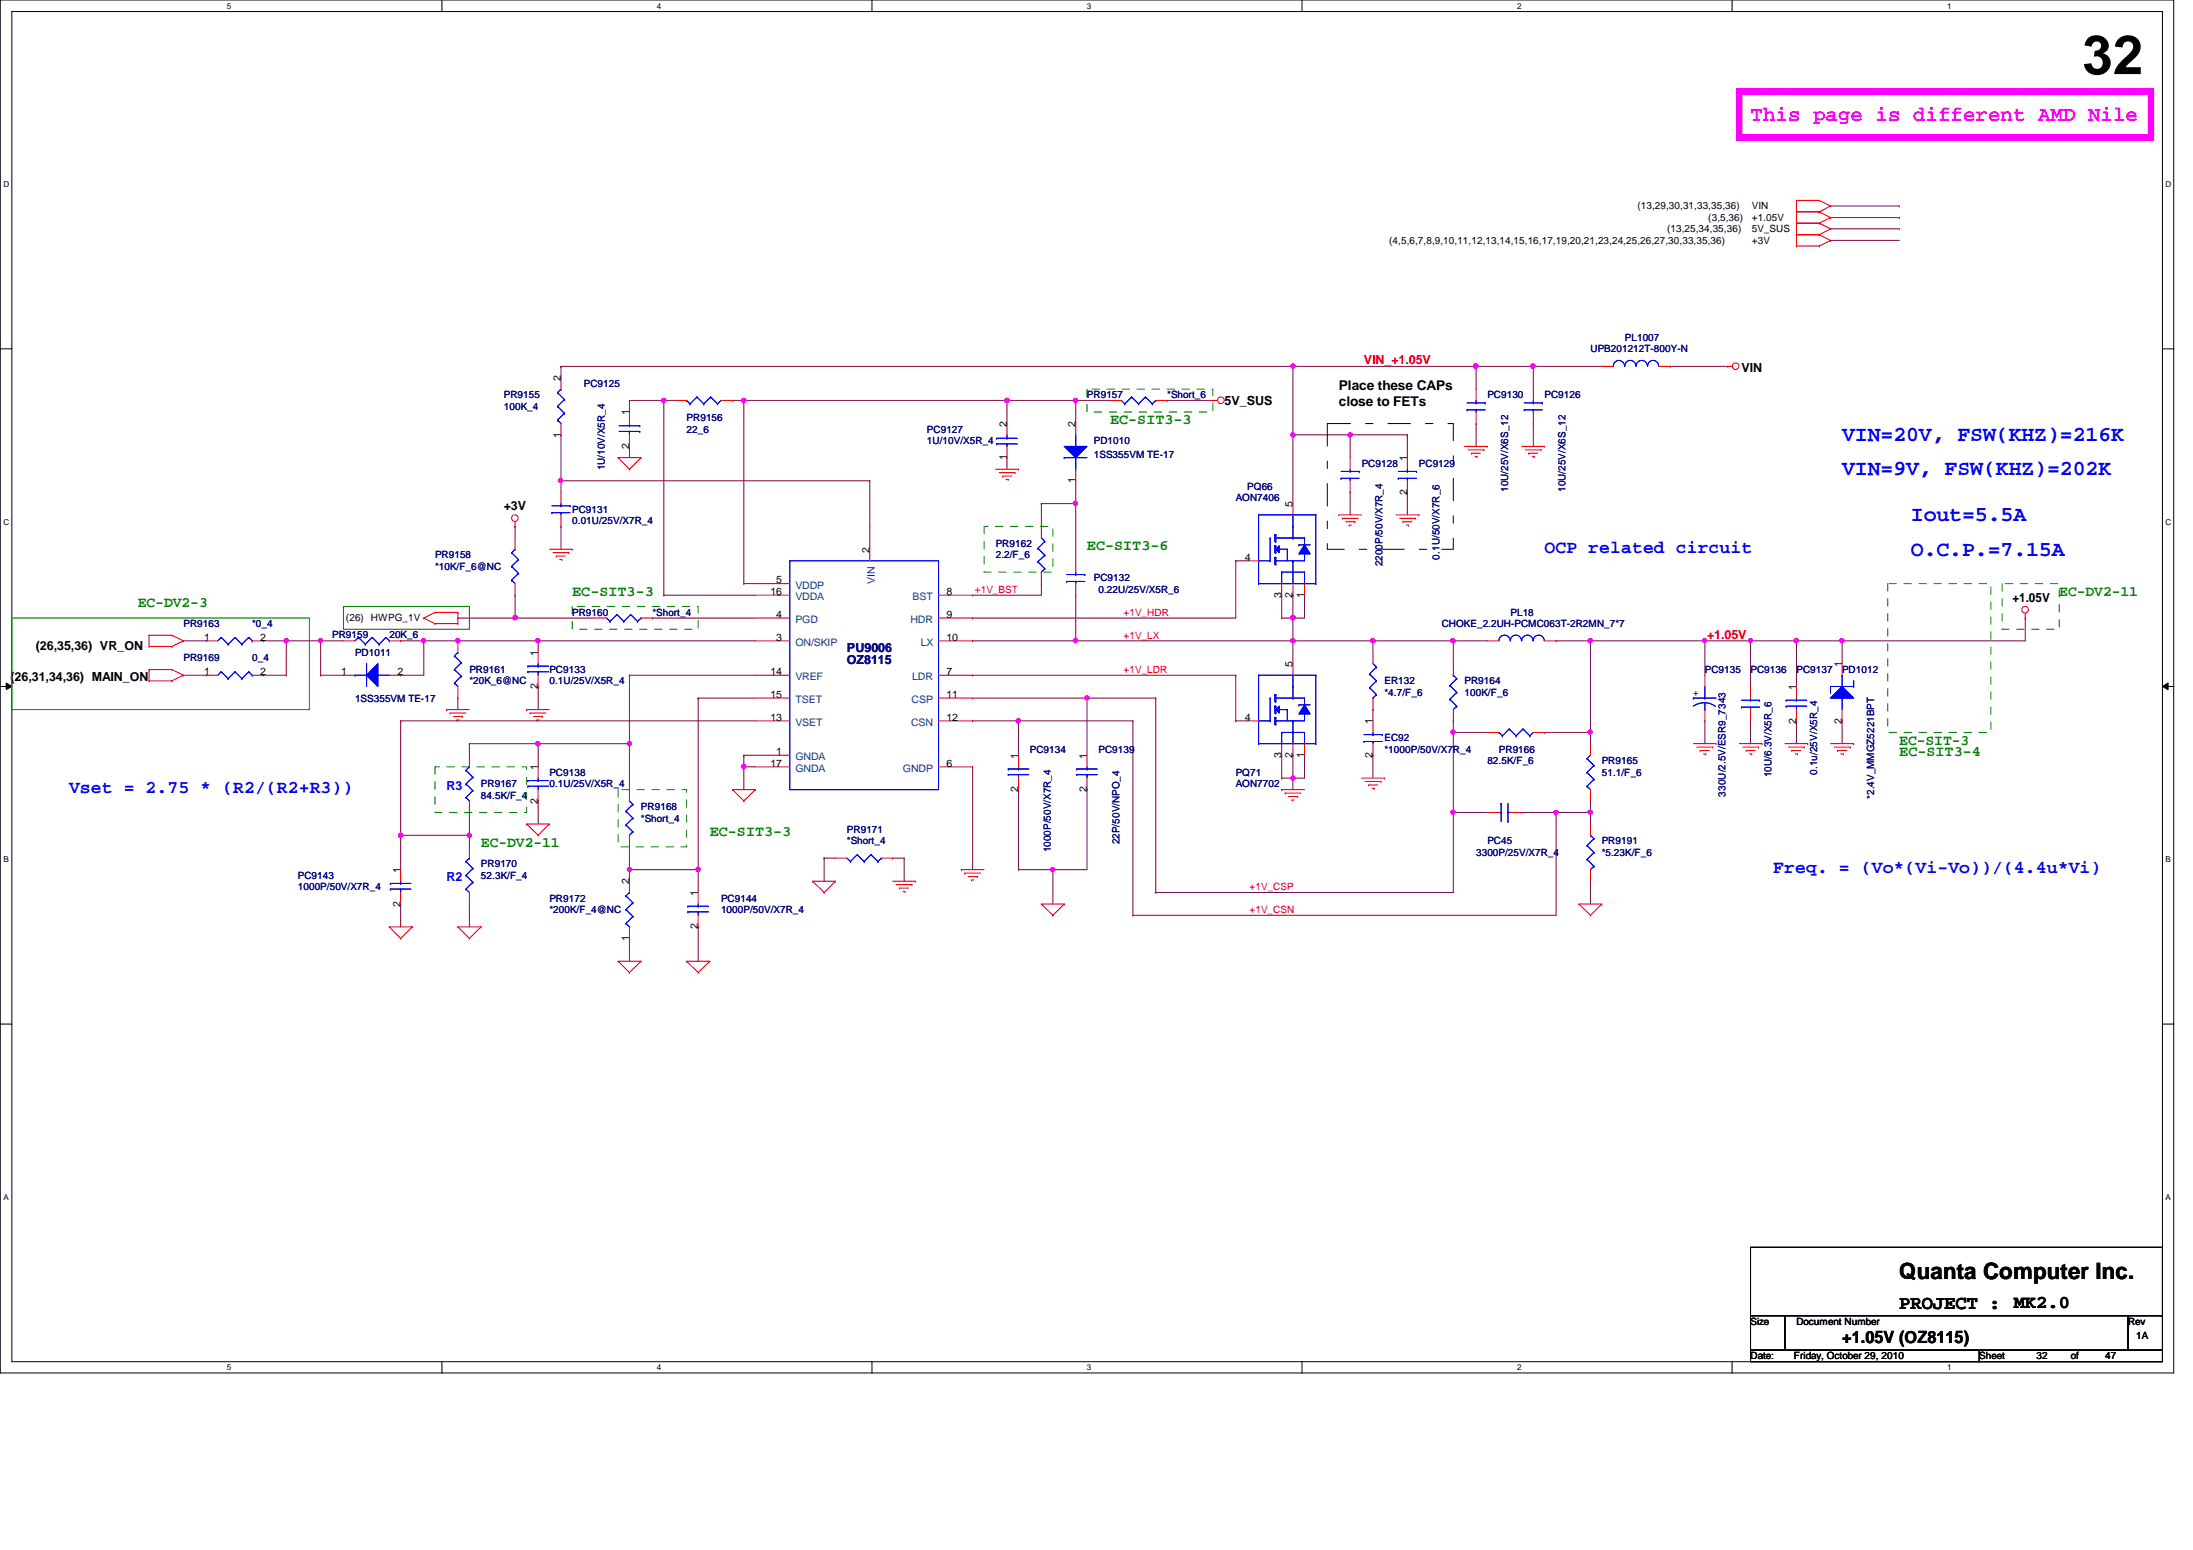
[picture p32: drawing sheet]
<svg xmlns="http://www.w3.org/2000/svg" width="297mm" height="210mm" viewBox="0 0 297 210" stroke-linecap="round" stroke-linejoin="round" font-family="sans-serif">
<defs><g id="words">
<text font-size="7.4" x="282.1" y="10">32</text>
<text font-size="3" x="257.3" y="173.3">Quanta Computer Inc.</text>
<text font-size="2.9" fill="#f0f" x="237.1" y="16.4">This page is different AMD Nile</text>
<g font-size="2.9" fill="#00f">
<text x="249.5" y="59.8">VIN=20V, FSW(KHZ)=216K</text>
<text x="249.5" y="64.4">VIN=9V, FSW(KHZ)=202K</text>
<text x="258.8" y="70.6">Iout=5.5A</text>
<text x="258.8" y="75.3">O.C.P.=7.15A</text>
</g>
<text font-size="2.6" x="257.3" y="177.2">PROJECT :</text>
<g font-size="2.5" fill="#00f">
<text x="209.2" y="74.8">OCP related circuit</text>
<text x="9.4" y="107.4">Vset = 2.75 * (R2/(R2+R3))</text>
<text x="240.2" y="118.2">Freq. = (Vo*(Vi-Vo))/(4.4u*Vi)</text>
</g>
<text font-size="2.5" x="272.8" y="177.1">MK2.0</text>
<text font-size="2.3" x="249.5" y="181.9">+1.05V (OZ8115)</text>
<g font-size="2" fill="#008000">
<text x="150.4" y="57.4">EC-SIT3-3</text>
<text x="147.2" y="74.5">EC-SIT3-6</text>
<text x="18.7" y="82.3">EC-DV2-3</text>
<text x="77.5" y="80.7">EC-SIT3-3</text>
<text x="278.9" y="80.7">EC-DV2-11</text>
<text x="257.3" y="100.8">EC-SIT-3</text>
<text x="257.3" y="102.4">EC-SIT3-4</text>
<text x="96.1" y="113.2">EC-SIT3-3</text>
<text x="65.1" y="114.8">EC-DV2-11</text>
</g>
<g font-size="1.8">
<text x="181.4" y="52.8">Place these CAPs</text>
<text x="181.4" y="55">close to FETs</text>
</g>
<g font-size="1.7" fill="#f00">
<text x="184.7" y="49.3">VIN_+1.05V</text>
<text x="231.2" y="86.5">+1.05V</text>
</g>
<g font-size="1.7">
<text x="235.9" y="50.4">VIN</text>
<text x="165.9" y="54.9">5V_SUS</text>
<text x="68.2" y="69.1">+3V</text>
<text x="272.6" y="81.5">+1.05V</text>
<text x="4.9" y="88.1">(26,35,36) VR_ON</text>
<text x="1.4" y="92.2">(26,31,34,36) MAIN_ON</text>
</g>
<g font-size="1.7" fill="#000080">
<text x="114.7" y="88.3">PU9006</text>
<text x="114.7" y="89.9">OZ8115</text>
</g>
<g font-size="1.7" fill="#00f">
<text x="60.5" y="106.9">R3</text>
<text x="60.5" y="119.3">R2</text>
</g>
<g font-size="1.4">
<text x="221.8" y="28.4">(13,29,30,31,33,35,36)</text>
<text x="231.4" y="29.9">(3,5,36)</text>
<text x="237.3" y="28.4">VIN</text>
<text x="237.3" y="29.9">+1.05V</text>
<text x="188.2" y="33">(4,5,6,7,8,9,10,11,12,13,14,15,16,17,19,20,21,23,24,25,26,27,30,33,35,36)</text>
<text x="225.8" y="31.5">(13,25,34,35,36)</text>
<text x="237.3" y="33">+3V</text>
<text x="237.3" y="31.5">5V_SUS</text>
<text x="75.9" y="51.6" transform="rotate(-90 75.9 51.6)">2</text>
<text x="75.9" y="59.3" transform="rotate(-90 75.9 59.3)">1</text>
<text x="85.2" y="56.3" transform="rotate(-90 85.2 56.3)">1</text>
<text x="136.4" y="57.8" transform="rotate(-90 136.4 57.8)">2</text>
<text x="145.7" y="57.8" transform="rotate(-90 145.7 57.8)">2</text>
<text x="85.2" y="60.8" transform="rotate(-90 85.2 60.8)">2</text>
<text x="136.4" y="62.4" transform="rotate(-90 136.4 62.4)">1</text>
<text x="145.7" y="65.4" transform="rotate(-90 145.7 65.4)">1</text>
<text x="190.6" y="62.4" transform="rotate(-90 190.6 62.4)">1</text>
<text x="175.1" y="68.6" transform="rotate(-90 175.1 68.6)">5</text>
<text x="190.6" y="67" transform="rotate(-90 190.6 67)">2</text>
<text x="117.8" y="74.8" transform="rotate(-90 117.8 74.8)">2</text>
<text x="168.6" y="75.9">4</text>
<text x="104.3" y="80.6">16</text>
<text x="105.1" y="79">5</text>
<text x="105.1" y="83.7">4</text>
<text x="128.2" y="80.6">8</text>
<text x="128.2" y="83.7">9</text>
<text x="173.6" y="80.9" transform="rotate(-90 173.6 80.9)">3</text>
<text x="175.1" y="80.9" transform="rotate(-90 175.1 80.9)">2</text>
<text x="176.7" y="80.9" transform="rotate(-90 176.7 80.9)">1</text>
<text x="27.6" y="86.7">1</text>
<text x="35.3" y="86.7">2</text>
<text x="46.9" y="84.2">(26)</text>
<text x="50.2" y="84.2">HWPG_1V</text>
<text x="72.9" y="88.8" transform="rotate(-90 72.9 88.8)">1</text>
<text x="105.1" y="86.7">3</text>
<text x="128.2" y="86.7">10</text>
<text x="27.6" y="91.4">1</text>
<text x="35.3" y="91.4">2</text>
<text x="46.2" y="91.4">1</text>
<text x="53.8" y="91.4">2</text>
<text x="72.9" y="93.3" transform="rotate(-90 72.9 93.3)">2</text>
<text x="104.3" y="91.4">14</text>
<text x="104.3" y="94.5">15</text>
<text x="128.2" y="91.4">7</text>
<text x="128.2" y="94.5">11</text>
<text x="175.1" y="90.3" transform="rotate(-90 175.1 90.3)">5</text>
<text x="243.3" y="93.4" transform="rotate(-90 243.3 93.4)">1</text>
<text x="249.5" y="90.3" transform="rotate(-90 249.5 90.3)">1</text>
<text x="104.3" y="97.6">13</text>
<text x="128.2" y="97.6">12</text>
<text x="168.6" y="97.6">4</text>
<text x="185.9" y="98.1" transform="rotate(-90 185.9 98.1)">1</text>
<text x="243.3" y="98" transform="rotate(-90 243.3 98)">2</text>
<text x="249.5" y="98" transform="rotate(-90 249.5 98)">2</text>
<text x="72.9" y="104.3" transform="rotate(-90 72.9 104.3)">1</text>
<text x="104.3" y="103.8">17</text>
<text x="105.1" y="102.2">1</text>
<text x="128.2" y="103.8">6</text>
<text x="137.9" y="107.3" transform="rotate(-90 137.9 107.3)">2</text>
<text x="137.9" y="102.7" transform="rotate(-90 137.9 102.7)">1</text>
<text x="147.2" y="107.3" transform="rotate(-90 147.2 107.3)">2</text>
<text x="147.2" y="102.7" transform="rotate(-90 147.2 102.7)">1</text>
<text x="173.6" y="102.6" transform="rotate(-90 173.6 102.6)">3</text>
<text x="175.1" y="102.6" transform="rotate(-90 175.1 102.6)">2</text>
<text x="176.7" y="102.6" transform="rotate(-90 176.7 102.6)">1</text>
<text x="185.9" y="102.6" transform="rotate(-90 185.9 102.6)">2</text>
<text x="72.9" y="108.8" transform="rotate(-90 72.9 108.8)">2</text>
<text x="54.2" y="118.2" transform="rotate(-90 54.2 118.2)">1</text>
<text x="85.2" y="119.8" transform="rotate(-90 85.2 119.8)">2</text>
<text x="54.2" y="122.8" transform="rotate(-90 54.2 122.8)">2</text>
<text x="94.5" y="125.9" transform="rotate(-90 94.5 125.9)">2</text>
<text x="94.5" y="121.3" transform="rotate(-90 94.5 121.3)">1</text>
<text x="85.2" y="127.4" transform="rotate(-90 85.2 127.4)">1</text>
<text x="237.1" y="179.4">Size</text>
<text x="243.3" y="179.4">Document Number</text>
<text x="288.2" y="179.4">Rev</text>
<text x="237.1" y="184.1">Date:</text>
<text x="243" y="184.1">Friday, October 29, 2010</text>
<text x="268.1" y="184.1">Sheet</text>
<text x="275.8" y="184.1">32</text>
<text x="280.5" y="184.1">of</text>
<text x="285.2" y="184.1">47</text>
<text x="289.3" y="181.3">1A</text>
</g>
<g font-size="1.4" fill="#000080">
<text x="215.4" y="47.7">UPB201212T-800Y-N</text>
<text x="220.1" y="46.2">PL1007</text>
<text x="68.2" y="53.9">PR9155</text>
<text x="79.1" y="52.4">PC9125</text>
<text x="147.2" y="53.9">PR9157</text>
<text x="158.1" y="53.9">*Short_6</text>
<text x="201.5" y="53.9">PC9130</text>
<text x="209.2" y="53.9">PC9126</text>
<text x="68.2" y="55.5">100K_4</text>
<text x="93" y="57">PR9156</text>
<text x="93" y="58.6">22_6</text>
<text x="125.6" y="58.6">PC9127</text>
<text x="81.9" y="63.7" transform="rotate(-90 81.9 63.7)">1U/10V/X5R_4</text>
<text x="125.6" y="60.1">1U/10V/X5R_4</text>
<text x="148.2" y="60.1">PD1010</text>
<text x="148.2" y="62">1SS355VM TE-17</text>
<text x="184.4" y="63.2">PC9128</text>
<text x="192.2" y="63.2">PC9129</text>
<text x="77.5" y="69.4">PC9131</text>
<text x="77.5" y="71">0.01U/25V/X7R_4</text>
<text x="167.4" y="67.9">AON7406</text>
<text x="168.9" y="66.3">PQ66</text>
<text x="204.3" y="66.6" transform="rotate(-90 204.3 66.6)">10U/25V/X6S_12</text>
<text x="212" y="66.6" transform="rotate(-90 212 66.6)">10U/25V/X6S_12</text>
<text x="58.9" y="75.6">PR9158</text>
<text x="58.9" y="77.2">*10K/F_6@NC</text>
<text x="134.9" y="74.1">PR9162</text>
<text x="134.9" y="75.6">2.2/F_6</text>
<text x="187.2" y="76.7" transform="rotate(-90 187.2 76.7)">2200P/50V/X7R_4</text>
<text x="195" y="75.8" transform="rotate(-90 195 75.8)">0.1U/50V/X7R_6</text>
<text x="77.5" y="83.4">PR9160</text>
<text x="88.4" y="83.4">*Short_4</text>
<text x="148.2" y="78.7">PC9132</text>
<text x="148.8" y="80.3">0.22U/25V/X5R_6</text>
<text x="204.6" y="83.4">PL18</text>
<text x="24.8" y="84.9">PR9163</text>
<text x="24.8" y="89.6">PR9169</text>
<text x="34.2" y="84.9">*0_4</text>
<text x="34.2" y="89.6">0_4</text>
<text x="45" y="86.4">PR9159</text>
<text x="48.1" y="88.8">PD1011</text>
<text x="52.7" y="86.4">20K_6</text>
<text x="195.3" y="84.9">CHOKE_2.2UH-PCMC063T-2R2MN_7*7</text>
<text x="48.1" y="95.1">1SS355VM TE-17</text>
<text x="63.6" y="91.1">PR9161</text>
<text x="63.6" y="92.7">*20K_6@NC</text>
<text x="74.4" y="91.1">PC9133</text>
<text x="74.4" y="92.7">0.1U/25V/X5R_4</text>
<text x="187.5" y="92.7">ER132</text>
<text x="187.5" y="94.2">*4.7/F_6</text>
<text x="198.4" y="92.7">PR9164</text>
<text x="198.4" y="94.2">100K/F_6</text>
<text x="230.9" y="91.1">PC9135</text>
<text x="237.1" y="91.1">PC9136</text>
<text x="243.3" y="91.1">PC9137</text>
<text x="249.5" y="91.1">PD1012</text>
<text x="139.5" y="101.9">PC9134</text>
<text x="148.8" y="101.9">PC9139</text>
<text x="187.5" y="100.4">EC92</text>
<text x="187.5" y="101.9">*1000P/50V/X7R_4</text>
<text x="203" y="101.9">PR9166</text>
<text x="65.1" y="106.6">PR9167</text>
<text x="74.4" y="105.1">PC9138</text>
<text x="74.4" y="106.6">0.1U/25V/X5R_4</text>
<text x="167.4" y="105.1">PQ71</text>
<text x="167.4" y="106.6">AON7702</text>
<text x="201.5" y="103.5">82.5K/F_6</text>
<text x="217" y="103.5">PR9165</text>
<text x="217" y="105.1">51.1/F_6</text>
<text x="233.7" y="107.9" transform="rotate(-90 233.7 107.9)">330U/2.5V/ESR9_7343</text>
<text x="239.9" y="105.2" transform="rotate(-90 239.9 105.2)">10U/6.3V/X5R_6</text>
<text x="246.1" y="104.9" transform="rotate(-90 246.1 104.9)">0.1u/25V/X5R_4</text>
<text x="65.1" y="108.2">84.5K/F_4</text>
<text x="86.8" y="109.7">PR9168</text>
<text x="86.8" y="111.3">*Short_4</text>
<text x="114.7" y="112.8">PR9171</text>
<text x="253.9" y="108.2" transform="rotate(-90 253.9 108.2)">*2.4V_MMGZ5221BPT</text>
<text x="40.3" y="119">PC9143</text>
<text x="65.1" y="117.4">PR9170</text>
<text x="65.1" y="119">52.3K/F_4</text>
<text x="114.7" y="114.3">*Short_4</text>
<text x="142.3" y="115.4" transform="rotate(-90 142.3 115.4)">1000P/50V/X7R_4</text>
<text x="151.6" y="114.3" transform="rotate(-90 151.6 114.3)">22P/50V/NPO_4</text>
<text x="199.9" y="115.9">3300P/25V/X7R_4</text>
<text x="201.5" y="114.3">PC45</text>
<text x="217" y="114.3">PR9191</text>
<text x="217" y="115.9">*5.23K/F_6</text>
<text x="40.3" y="120.6">1000P/50V/X7R_4</text>
<text x="74.4" y="122.1">PR9172</text>
<text x="74.4" y="123.7">*200K/F_4@NC</text>
<text x="97.7" y="122.1">PC9144</text>
<text x="97.7" y="123.7">1000P/50V/X7R_4</text>
</g>
<g font-size="1.4" fill="#004080">
<text x="107.7" y="81.3">VDDA</text>
<text x="107.7" y="79.7">VDDP</text>
<text x="118.5" y="79.1" transform="rotate(-90 118.5 79.1)">VIN</text>
<text x="123.6" y="81.3">BST</text>
<text x="107.7" y="87.5">ON/SKIP</text>
<text x="107.7" y="84.4">PGD</text>
<text x="123.3" y="84.4">HDR</text>
<text x="124.7" y="87.5">LX</text>
<text x="107.7" y="92.1">VREF</text>
<text x="107.7" y="95.2">TSET</text>
<text x="123.5" y="95.2">CSP</text>
<text x="123.6" y="92.1">LDR</text>
<text x="107.7" y="98.3">VSET</text>
<text x="123.4" y="98.3">CSN</text>
<text x="107.7" y="103">GNDA</text>
<text x="107.7" y="104.5">GNDA</text>
<text x="122.3" y="104.5">GNDP</text>
</g>
<g font-size="1.4" fill="#f00">
<text x="132" y="80.3">+1V_BST</text>
<text x="152.2" y="83.4">+1V_HDR</text>
<text x="152.2" y="86.5">+1V_LX</text>
<text x="152.2" y="91.1">+1V_LDR</text>
<text x="169.2" y="123.7">+1V_CSN</text>
<text x="169.2" y="120.6">+1V_CSP</text>
</g>
<text font-size="1.4" fill="#00f" x="229.4" y="94.3">+</text>
<g font-size="1.1">
<text x="30.7" y="1.2">5</text>
<text x="89" y="1.2">4</text>
<text x="147.2" y="1.2">3</text>
<text x="205.5" y="1.2">2</text>
<text x="263.7" y="1.2">1</text>
<text x=".5" y="25.4">D</text>
<text x="293.3" y="25.4">D</text>
<text x=".5" y="71">C</text>
<text x="293.3" y="71">C</text>
<text x=".5" y="116.8">B</text>
<text x="293.3" y="116.8">B</text>
<text x=".5" y="162.5">A</text>
<text x="293.3" y="162.5">A</text>
<text x="30.7" y="185.6">5</text>
<text x="89" y="185.6">4</text>
<text x="147.2" y="185.6">3</text>
<text x="205.5" y="185.6">2</text>
<text x="263.7" y="185.6">1</text>
</g>
</g></defs>
<path d="M0 0h294.4v185.9h-294.4zM1.6 1.6h291.3v182.8h-291.3z" fill="none" stroke="#000" stroke-width=".14"/>
<g fill="#fff">
<path d="M30.7 .2h.6v1.2h-.6z"/>
<path d="M30.7 184.6h.6v1.2h-.6z"/>
</g>
<path d="M59.9 0v1.6M59.9 184.4v1.6" fill="none" stroke="#000" stroke-width=".14"/>
<g fill="#fff">
<path d="M89 .2h.6v1.2h-.6z"/>
<path d="M89 184.6h.6v1.2h-.6z"/>
</g>
<path d="M118.1 0v1.6M118.1 184.4v1.6" fill="none" stroke="#000" stroke-width=".14"/>
<g fill="#fff">
<path d="M147.2 .2h.6v1.2h-.6z"/>
<path d="M147.2 184.6h.6v1.2h-.6z"/>
</g>
<path d="M176.4 0v1.6M176.4 184.4v1.6" fill="none" stroke="#000" stroke-width=".14"/>
<g fill="#fff">
<path d="M205.5 .2h.6v1.2h-.6z"/>
<path d="M205.5 184.6h.6v1.2h-.6z"/>
</g>
<path d="M234.6 0v1.6M234.6 184.4v1.6" fill="none" stroke="#000" stroke-width=".14"/>
<g fill="#fff">
<path d="M263.7 .2h.6v1.2h-.6z"/>
<path d="M263.7 184.6h.6v1.2h-.6z"/>
<path d="M.5 24.4h.7v1.2h-.7z"/>
<path d="M293.3 24.4h.8v1.2h-.8z"/>
<path d="M.5 70.1h.7v1.1h-.7z"/>
<path d="M293.3 70.1h.8v1.1h-.8z"/>
</g>
<path d="M0 47.2h1.6M292.9 47.2h1.6" fill="none" stroke="#000" stroke-width=".14"/>
<g fill="#fff">
<path d="M.5 115.8h.7v1.2h-.7z"/>
<path d="M293.3 115.8h.7v1.2h-.7z"/>
</g>
<path d="M0 93h1.6M.8 92.5l.8 .5-.8 .4zM292.9 93l.8-.5v.9zM292.9 93h1.6" fill="none" stroke="#000" stroke-width=".14"/>
<path d="M.8 92.5l.8 .5-.8 .4zM292.9 93l.8-.5v.9z" fill="#000"/>
<g fill="#fff">
<path d="M.5 161.5h.7v1.2h-.7z"/>
<path d="M293.3 161.5h.7v1.2h-.7z"/>
</g>
<path d="M0 138.7h1.6M292.9 138.7h1.6" fill="none" stroke="#000" stroke-width=".14"/>
<path d="M141.1 68.2h.1M141.1 68.2h4.6M57.4 86.8h.1M57.4 86.8h15.5M62 86.8h.1M72.9 93h.1M72.9 93v3.1" fill="none" stroke="#800040" stroke-width=".14"/>
<circle cx="62" cy="86.8" r=".29" fill="#f0f"/>
<circle cx="62" cy="86.8" r=".29" fill="none" stroke="#f0f" stroke-width=".14"/>
<path d="M43.4 86.8h.1M43.4 86.8h3.1M54.3 86.8h.1M54.3 86.8h3.1M57.4 86.8h.1M57.4 86.8v4.6" fill="none" stroke="#800040" stroke-width=".14"/>
<circle cx="57.4" cy="86.8" r=".29" fill="#f0f"/>
<circle cx="57.4" cy="86.8" r=".29" fill="none" stroke="#f0f" stroke-width=".14"/>
<path d="M43.4 86.8h.1M43.4 86.8v4.6M54.3 91.4h.1M54.3 91.4h3.1M72.9 86.8h.1M72.9 86.8h29.4" fill="none" stroke="#800040" stroke-width=".14"/>
<circle cx="72.9" cy="86.8" r=".29" fill="#f0f"/>
<circle cx="72.9" cy="86.8" r=".29" fill="none" stroke="#f0f" stroke-width=".14"/>
<path d="M145.7 54.2h.1M145.7 54.2v3.2M145.7 65.1h.1M145.7 65.1v3.1M43.4 91.4h.1M43.4 91.4h3.1M72.9 86.8h.1M72.9 86.8v1.5" fill="none" stroke="#800040" stroke-width=".14"/>
<circle cx="145.7" cy="54.2" r=".3" fill="#f0f"/>
<circle cx="145.7" cy="54.2" r=".3" fill="none" stroke="#f0f" stroke-width=".14"/>
<path d="M136.4 54.2h.1M136.4 54.2v3.2M249.5 86.8h.1M249.5 86.8h24.8" fill="none" stroke="#800040" stroke-width=".14"/>
<circle cx="249.5" cy="86.8" r=".29" fill="#f0f"/>
<circle cx="249.5" cy="86.8" r=".29" fill="none" stroke="#f0f" stroke-width=".14"/>
<path d="M100.7 54.2h.1M100.7 54.2h35.7" fill="none" stroke="#800040" stroke-width=".14"/>
<circle cx="100.8" cy="54.2" r=".3" fill="#f0f"/>
<circle cx="100.8" cy="54.2" r=".3" fill="none" stroke="#f0f" stroke-width=".14"/>
<path d="M215.4 86.8h.1M215.4 86.8h15.5" fill="none" stroke="#800040" stroke-width=".14"/>
<circle cx="215.4" cy="86.8" r=".29" fill="#f0f"/>
<circle cx="215.4" cy="86.8" r=".29" fill="none" stroke="#f0f" stroke-width=".14"/>
<path d="M230.9 86.8h.1M230.9 86.8h6.2" fill="none" stroke="#800040" stroke-width=".14"/>
<circle cx="230.9" cy="86.8" r=".29" fill="#f0f"/>
<circle cx="230.9" cy="86.8" r=".29" fill="none" stroke="#f0f" stroke-width=".14"/>
<path d="M237.1 97.6h.1M237.1 97.6v3.1M243.3 97.6h.1M243.3 97.6v3.1M249.5 97.6h.1M249.5 97.6v3.1M274.3 83.7h.1M274.3 83.7v3.1M72.9 100.7h.1M72.9 100.7h12.4" fill="none" stroke="#800040" stroke-width=".14"/>
<circle cx="72.9" cy="100.7" r=".3" fill="#f0f"/>
<circle cx="72.9" cy="100.7" r=".3" fill="none" stroke="#f0f" stroke-width=".14"/>
<g fill="none" stroke="#800040" stroke-width=".14">
<path d="M85.3 91.4h.1M85.3 91.4v9.3M237.1 86.8h.1M237.1 86.8v6.2M237.1 86.8h6.2M243.3 86.8h.1M243.3 86.8v6.2M111.6 116.2h.1M111.6 116.2h1.6M111.6 116.2v3.1M120.9 116.2h.1M120.9 116.2h1.6"/>
<path d="M122.5 116.2h.1M122.5 116.2v3.1"/>
</g>
<circle cx="237.1" cy="86.8" r=".29" fill="#f0f"/>
<circle cx="237.1" cy="86.8" r=".29" fill="none" stroke="#f0f" stroke-width=".14"/>
<path d="M62 94.5h.1M62 94.5v1.6M243.3 86.8h.1M243.3 86.8h6.2M249.5 86.8h.1M249.5 86.8v3.1" fill="none" stroke="#800040" stroke-width=".14"/>
<circle cx="243.3" cy="86.8" r=".29" fill="#f0f"/>
<circle cx="243.3" cy="86.8" r=".29" fill="none" stroke="#f0f" stroke-width=".14"/>
<path d="M136.4 54.2h.1M136.4 54.2h9.3M167.4 75.9h.1M167.4 75.9h1.5" fill="none" stroke="#800040" stroke-width=".14"/>
<circle cx="136.4" cy="54.2" r=".3" fill="#f0f"/>
<circle cx="136.4" cy="54.2" r=".3" fill="none" stroke="#f0f" stroke-width=".14"/>
<path d="M207.7 49.6h.1M207.7 49.6h9.3M230.9 97.6h.1M230.9 86.8h.1M230.9 86.8v4.6M230.9 97.6v3.1M100.7 102.3h.1M100.7 102.3h1.6" fill="none" stroke="#800040" stroke-width=".14"/>
<circle cx="207.6" cy="49.6" r=".3" fill="#f0f"/>
<circle cx="207.6" cy="49.6" r=".3" fill="none" stroke="#f0f" stroke-width=".14"/>
<path d="M89.9 54.2h.1M89.9 54.2v26.4" fill="none" stroke="#800040" stroke-width=".14"/>
<circle cx="89.9" cy="54.2" r=".3" fill="#f0f"/>
<circle cx="89.9" cy="54.2" r=".3" fill="none" stroke="#f0f" stroke-width=".14"/>
<path d="M100.7 54.2h.1M100.7 54.2v24.8M141.1 68.2h.1M141.1 68.2v3.1M54.3 97.6h.1M54.3 97.6h48M89.9 80.6h.1M89.9 80.6h12.4M175.1 86.8h.1M175.1 86.8h10.9" fill="none" stroke="#800040" stroke-width=".14"/>
<circle cx="175.1" cy="86.8" r=".29" fill="#f0f"/>
<circle cx="175.1" cy="86.8" r=".29" fill="none" stroke="#f0f" stroke-width=".14"/>
<path d="M196.8 86.8h.1M196.8 86.8h4.7M94.6 125.5h.1M94.6 125.5v4.7" fill="none" stroke="#800040" stroke-width=".14"/>
<circle cx="196.8" cy="86.8" r=".29" fill="#f0f"/>
<circle cx="196.8" cy="86.8" r=".29" fill="none" stroke="#f0f" stroke-width=".14"/>
<path d="M196.8 86.8h.1M196.8 97.6h.1M196.8 99.2h.1M196.8 86.8v3.1M196.8 97.6v1.6M196.8 99.2h4.7M209.2 99.2h.1M209.2 99.2h6.2M210.8 86.8h.1M210.8 86.8h4.6" fill="none" stroke="#800040" stroke-width=".14"/>
<circle cx="215.4" cy="99.1" r=".3" fill="#f0f"/>
<circle cx="215.4" cy="99.1" r=".3" fill="none" stroke="#f0f" stroke-width=".14"/>
<path d="M215.4 99.2h.1M215.4 99.2v1.5M85.3 117.8h.1M85.3 117.8h9.3" fill="none" stroke="#800040" stroke-width=".14"/>
<circle cx="94.5" cy="117.7" r=".29" fill="#f0f"/>
<circle cx="94.5" cy="117.7" r=".29" fill="none" stroke="#f0f" stroke-width=".14"/>
<path d="M196.8 99.2h.1M196.8 99.2v10.8M215.4 110h.1M215.4 110v1.6" fill="none" stroke="#800040" stroke-width=".14"/>
<circle cx="196.8" cy="110" r=".29" fill="#f0f"/>
<circle cx="196.8" cy="110" r=".29" fill="none" stroke="#f0f" stroke-width=".14"/>
<circle cx="196.8" cy="99.1" r=".3" fill="#f0f"/>
<circle cx="196.8" cy="99.1" r=".3" fill="none" stroke="#f0f" stroke-width=".14"/>
<path d="M173.6 102.3h.1M173.6 102.3v3.1M175.1 105.4h.1M175.1 105.4v1.5" fill="none" stroke="#800040" stroke-width=".14"/>
<circle cx="175.1" cy="105.4" r=".3" fill="#f0f"/>
<circle cx="175.1" cy="105.4" r=".3" fill="none" stroke="#f0f" stroke-width=".14"/>
<path d="M175.1 83.7h.1M175.1 83.7v3.1M175.1 105.4h.1M176.7 102.3h.1M176.7 102.3v3.1h-1.6M215.4 119.3h.1M215.4 119.3v3.1" fill="none" stroke="#800040" stroke-width=".14"/>
<circle cx="175.1" cy="83.6" r=".3" fill="#f0f"/>
<circle cx="175.1" cy="83.6" r=".3" fill="none" stroke="#f0f" stroke-width=".14"/>
<path d="M145.7 86.8h.1M145.7 86.8h29.4" fill="none" stroke="#800040" stroke-width=".14"/>
<circle cx="145.7" cy="86.8" r=".29" fill="#f0f"/>
<circle cx="145.7" cy="86.8" r=".29" fill="none" stroke="#f0f" stroke-width=".14"/>
<path d="M173.6 80.6h.1M173.6 80.6v3.1M176.7 80.6h.1M176.7 80.6v3.1M72.9 108.5h.1M72.9 100.7h.1M72.9 100.7v3.1M72.9 108.5v3.1M142.6 117.8h.1M142.6 117.8v4.6" fill="none" stroke="#800040" stroke-width=".14"/>
<circle cx="142.6" cy="117.7" r=".29" fill="#f0f"/>
<circle cx="142.6" cy="117.7" r=".29" fill="none" stroke="#f0f" stroke-width=".14"/>
<path d="M76 65.1h.1M76 65.1v1.5M141.1 79h.1M141.1 79v1.6M54.3 97.6h.1M54.3 97.6v15.5M138 106.9h.1M138 106.9v10.9M142.6 117.8h.1M147.2 106.9h.1M147.2 106.9v10.9h-4.6" fill="none" stroke="#800040" stroke-width=".14"/>
<circle cx="54.3" cy="113.1" r=".3" fill="#f0f"/>
<circle cx="54.3" cy="113.1" r=".3" fill="none" stroke="#f0f" stroke-width=".14"/>
<path d="M54.3 113.1h.1M54.3 113.1v4.7M63.6 100.7h.1M63.6 100.7v1.6M210.8 110h.1M210.8 110h4.6M54.3 122.4h.1M54.3 122.4v3.1M63.6 122.4h.1M63.6 122.4v3.1" fill="none" stroke="#800040" stroke-width=".14"/>
<circle cx="215.4" cy="110" r=".29" fill="#f0f"/>
<circle cx="215.4" cy="110" r=".29" fill="none" stroke="#f0f" stroke-width=".14"/>
<circle cx="210.7" cy="110" r=".29" fill="#f0f"/>
<circle cx="210.7" cy="110" r=".29" fill="none" stroke="#f0f" stroke-width=".14"/>
<g fill="none" stroke="#800040" stroke-width=".14">
<path d="M76 49.6h.1M76 49.6v1.5M175.1 49.6h.1M175.1 49.6h24.8M199.9 57.4h.1M199.9 49.6h.1M199.9 49.6v3.1M199.9 57.4v3.1M207.7 49.6h.1M207.7 57.4h.1M207.7 49.6v3.1M207.7 57.4v3.1"/>
<path d="M76 71.3h.1M76 71.3v3.1M182.9 66.6h.1M182.9 66.6v3.1M190.6 66.6h.1M190.6 66.6v3.1M196.8 110h.1M196.8 110v10.9h-40.3M210.8 110h.1M210.8 110v14h-57.3M153.5 124h.1M156.5 120.9h.1"/>
</g>
<circle cx="199.9" cy="49.6" r=".3" fill="#f0f"/>
<circle cx="199.9" cy="49.6" r=".3" fill="none" stroke="#f0f" stroke-width=".14"/>
<circle cx="175.1" cy="49.6" r=".3" fill="#f0f"/>
<circle cx="175.1" cy="49.6" r=".3" fill="none" stroke="#f0f" stroke-width=".14"/>
<path d="M85.3 100.7h.1M85.3 100.7v6.2" fill="none" stroke="#800040" stroke-width=".14"/>
<circle cx="85.3" cy="100.7" r=".3" fill="#f0f"/>
<circle cx="85.3" cy="100.7" r=".3" fill="none" stroke="#f0f" stroke-width=".14"/>
<path d="M85.3 117.8h.1M85.3 117.8v1.5" fill="none" stroke="#800040" stroke-width=".14"/>
<circle cx="85.3" cy="117.7" r=".29" fill="#f0f"/>
<circle cx="85.3" cy="117.7" r=".29" fill="none" stroke="#f0f" stroke-width=".14"/>
<path d="M175.1 80.6h.1M175.1 80.6v3.1M186 86.8h.1M186 86.8v1.5M85.3 127.1h.1M85.3 127.1v3.1" fill="none" stroke="#800040" stroke-width=".14"/>
<circle cx="175.1" cy="83.6" r=".3" fill="#f0f"/>
<circle cx="175.1" cy="83.6" r=".3" fill="none" stroke="#f0f" stroke-width=".14"/>
<path d="M199.9 49.6h.1M199.9 49.6h7.8M215.4 108.5h.1M215.4 108.5v1.5" fill="none" stroke="#800040" stroke-width=".14"/>
<circle cx="207.6" cy="49.6" r=".3" fill="#f0f"/>
<circle cx="207.6" cy="49.6" r=".3" fill="none" stroke="#f0f" stroke-width=".14"/>
<circle cx="199.9" cy="49.6" r=".3" fill="#f0f"/>
<circle cx="199.9" cy="49.6" r=".3" fill="none" stroke="#f0f" stroke-width=".14"/>
<path d="M175.1 86.8h.1M175.1 86.8v3.1M186 86.8h.1M186 86.8h10.8" fill="none" stroke="#800040" stroke-width=".14"/>
<circle cx="186" cy="86.8" r=".29" fill="#f0f"/>
<circle cx="186" cy="86.8" r=".29" fill="none" stroke="#f0f" stroke-width=".14"/>
<g fill="none" stroke="#800040" stroke-width=".14">
<path d="M226.3 49.6h.1M226.3 49.6h7.7M85.3 91.4h.1M85.3 91.4h17M131.7 83.7h.1M131.7 80.6h.1M131.7 83.7h35.7M131.7 80.6h9.4M138 97.6h.1M138 97.6v4.7M186 96.1h.1M186 96.1v1.5"/>
<path d="M215.4 86.8h.1M215.4 86.8v12.4M63.6 100.7h.1M63.6 100.7h9.3M85.3 114.7h.1M85.3 114.7v3.1M94.6 117.8h.1M94.6 117.8v3.1M100.7 103.8h.1M100.7 103.8v3.1M196.8 110h.1M196.8 110h4.7"/>
<path d="M206.1 110h.1M206.1 110h4.7"/>
</g>
<circle cx="100.8" cy="103.8" r=".3" fill="#f0f"/>
<circle cx="100.8" cy="103.8" r=".3" fill="none" stroke="#f0f" stroke-width=".14"/>
<g fill="none" stroke="#800040" stroke-width=".14">
<path d="M89.9 54.2h.1M89.9 54.2h1.6M76 65.1h.1M76 65.1h41.8M117.8 65.1h.1M117.8 65.1v6.2M94.6 94.5h.1M94.6 94.5h7.7M147.2 94.5h.1M147.2 94.5v7.8M100.7 103.8h.1M100.7 102.3h.1"/>
<path d="M100.7 103.8h1.6M100.7 102.3v1.5"/>
</g>
<circle cx="75.9" cy="65.1" r=".3" fill="#f0f"/>
<circle cx="75.9" cy="65.1" r=".3" fill="none" stroke="#f0f" stroke-width=".14"/>
<g fill="none" stroke="#800040" stroke-width=".14">
<path d="M76 58.9h.1M76 58.9v6.2M99.2 54.2h.1M99.2 54.2h1.5M158.1 54.2h.1M158.1 54.2h6.2M85.3 60.5h.1M85.3 60.5v1.5M145.7 68.2h.1M145.7 68.2v7.7M94.6 94.5h.1M94.6 94.5v23.3"/>
<path d="M138 117.8h.1M138 117.8h4.6"/>
</g>
<circle cx="145.7" cy="68.2" r=".3" fill="#f0f"/>
<circle cx="145.7" cy="68.2" r=".3" fill="none" stroke="#f0f" stroke-width=".14"/>
<path d="M88.4 83.7h.1M88.4 83.7h13.9M131.7 97.6h.1M131.7 94.5h.1M131.7 97.6h6.3M131.7 94.5h24.8M147.2 94.5h.1M131.7 103.8h.1M131.7 103.8v14" fill="none" stroke="#800040" stroke-width=".14"/>
<circle cx="147.2" cy="94.5" r=".29" fill="#f0f"/>
<circle cx="147.2" cy="94.5" r=".29" fill="none" stroke="#f0f" stroke-width=".14"/>
<path d="M85.3 54.2h.1M85.3 54.2v1.6M85.3 54.2h4.6M62 83.7h.1M69.8 80.6h.1M69.8 80.6v3.1h-7.8M156.5 94.5h.1M156.5 94.5v26.4" fill="none" stroke="#800040" stroke-width=".14"/>
<circle cx="69.8" cy="83.6" r=".3" fill="#f0f"/>
<circle cx="69.8" cy="83.6" r=".3" fill="none" stroke="#f0f" stroke-width=".14"/>
<g fill="none" stroke="#800040" stroke-width=".14">
<path d="M100.7 79h.1M100.7 79h1.6M136.4 62h.1M136.4 62v1.5M167.4 75.9h.1M167.4 75.9v7.8M131.7 91.4h.1M131.7 86.8h.1M131.7 91.4h35.7M145.7 80.6h.1M145.7 80.6v6.2h-14M167.4 91.4h.1"/>
<path d="M167.4 97.6h.1M167.4 91.4v6.2M167.4 97.6h1.5M54.3 113.1h.1M54.3 113.1h9.3M63.6 113.1h.1M63.6 113.1v1.6"/>
</g>
<circle cx="63.5" cy="113.1" r=".29" fill="#f0f"/>
<circle cx="63.5" cy="113.1" r=".29" fill="none" stroke="#f0f" stroke-width=".14"/>
<path d="M138 97.6h.1M138 97.6h15.5M63.6 110h.1M63.6 110v3.1" fill="none" stroke="#800040" stroke-width=".14"/>
<circle cx="137.9" cy="97.6" r=".3" fill="#f0f"/>
<circle cx="137.9" cy="97.6" r=".3" fill="none" stroke="#f0f" stroke-width=".14"/>
<g fill="none" stroke="#800040" stroke-width=".14">
<path d="M76 49.6h.1M76 49.6h99.1M145.7 54.2h.1M145.7 54.2h4.7M175.1 58.9h.1M175.1 58.9v9.3M175.1 58.9h7.8M69.8 71.3h.1M69.8 71.3v1.6M69.8 83.7h.1M69.8 83.7h10.8M153.5 97.6h.1"/>
<path d="M153.5 97.6v26.4M173.6 83.7h.1M173.6 83.7h3.1M175.1 83.7h.1M173.6 105.4h.1M175.1 102.3h.1M175.1 102.3v3.1h-1.5M186 102.3h.1M186 102.3v3.1"/>
</g>
<circle cx="182.9" cy="58.9" r=".3" fill="#f0f"/>
<circle cx="182.9" cy="58.9" r=".3" fill="none" stroke="#f0f" stroke-width=".14"/>
<circle cx="175.1" cy="58.9" r=".3" fill="#f0f"/>
<circle cx="175.1" cy="58.9" r=".3" fill="none" stroke="#f0f" stroke-width=".14"/>
<g fill="none" stroke="#800040" stroke-width=".14">
<path d="M247.9 32.6h.1M247.9 32.6h9.4M247.9 27.9h9.4M247.9 29.5h9.4M247.9 31h9.4M257.3 27.9h.1M257.3 29.5h.1M257.3 31h.1M175.1 49.6h.1M175.1 49.6v9.3M182.9 58.9h.1M182.9 58.9v3.1"/>
<path d="M182.9 58.9h7.7M190.6 58.9h.1M190.6 58.9v3.1M24.8 86.8h3.1M24.8 91.4h3.1M27.9 86.8h.1M27.9 91.4h.1M38.8 86.8h.1M38.8 86.8h4.6"/>
</g>
<circle cx="43.4" cy="86.8" r=".29" fill="#f0f"/>
<circle cx="43.4" cy="86.8" r=".29" fill="none" stroke="#f0f" stroke-width=".14"/>
<circle cx="38.8" cy="86.8" r=".29" fill="#f0f"/>
<circle cx="38.8" cy="86.8" r=".29" fill="none" stroke="#f0f" stroke-width=".14"/>
<path d="M35.7 86.8h.1M35.7 91.4h.1M35.7 86.8h3.1v4.6M35.7 91.4h3.1M38.8 91.4h.1" fill="none" stroke="#800040" stroke-width=".14"/>
<g fill="none" stroke="#f00" stroke-width=".14">
<path d="M243.3 33.3h.1M243.3 31.8h.1M243.3 28.7h.1M243.3 27.1h.1M243.3 30.2h.1M243.3 31.8h3.1M243.3 33.3h3.1M243.3 27.1v6.2M243.3 27.1h3.1M243.3 28.7h3.1M243.3 30.2h3.1M246.4 31.8h.1"/>
<path d="M246.4 33.3h.1M246.4 27.1h.1M246.4 28.7h.1M246.4 30.2h.1M246.4 31.8l1.5 .8M246.4 27.1l1.5 .8M246.4 28.7l1.5 .8M246.4 30.2l1.5 .8M247.9 32.6h.1M247.9 27.9h.1M247.9 29.5h.1M247.9 31h.1"/>
<path d="M247.9 32.6l-1.5 .7M247.9 27.9l-1.5 .8M247.9 29.5l-1.5 .7M247.9 31l-1.5 .8M150.4 54.2h1.5M156.5 54.2h1.6M164.3 54.2h.1M164.3 54.2h.6M234 49.6h.1M234 49.6h.7M69.8 71.3h.1M69.8 70.7v.6"/>
<path d="M74.4 74.4h3.1M74.9 74.8h2.1M75.3 75.3h.1M75.3 75.3h1.3M75.8 75.8h.3M76.1 75.8h.1M77 74.8h.1M77.5 74.4h.1M83.7 62h.1M83.7 62h3.1M83.7 62l1.6 1.5M85.3 63.5h.1"/>
<path d="M86.8 62h.1M86.8 62l-1.5 1.5M134.9 63.5h3.1M135.3 64h2.2M135.8 64.5h.1M135.8 64.5h1.2M136.3 64.9h.3M136.6 64.9h.1M137.5 64h.1M138 63.5h.1M181.4 69.7h.1M181.4 69.7h3"/>
<path d="M181.8 70.2h.1M181.8 70.2h2.2M182.3 70.7h1.2M182.7 71.1h.1M182.7 71.1h.3M182.9 62v1.5M182.9 65.1v1.5M183.5 70.7h.1M189.1 69.7h3.1M189.6 70.2h2.1M190 70.7h.1M190 70.7h1.3"/>
<path d="M190.5 71.1h.3M190.8 71.1h.1M191.7 70.2h.1M192.2 69.7h.1M198.4 60.5h3.1M198.8 60.9h2.2M199.3 61.4h.1M199.3 61.4h1.2M199.8 61.8h.3M200.1 61.8h.1M201 60.9h.1M201.5 60.5h.1"/>
<path d="M206.1 60.5h3.1M206.6 60.9h2.1M207 61.4h.1M207 61.4h1.3M207.5 61.8h.3M207.8 61.8h.1M208.7 60.9h.1M209.2 60.5h.1M20.2 87.5h.1M20.2 86h.1M20.2 92.2h.1M20.2 90.7h.1"/>
<path d="M20.2 87.5h3.1M20.2 86v1.5M20.2 90.7v1.5M20.2 86h3.1M20.2 90.7h3.1M20.2 92.2h3.1M23.3 87.5h.1M23.3 86h.1M23.3 90.7h.1M23.3 92.2h.1M23.3 86l1.5 .8M23.3 90.7l1.5 .7"/>
<path d="M24.8 86.8h.1M24.8 91.4h.1M24.8 86.8l-1.5 .7M24.8 91.4l-1.5 .8M57.4 83.7h.1M57.4 83.7l1.5 .8M58.9 82.9h.1M58.9 84.5h.1M58.9 82.9l-1.5 .8M58.9 82.9h3.1M58.9 84.5h3.1M60.5 96.1h.1"/>
<path d="M60.5 96.1h3.1M61 96.6h.1M61 96.6h2.1M61.4 97h1.2M61.9 97.5h.1M61.9 97.5h.3M62 82.9h.1M62 84.5h.1M62 82.9v1.6M62.6 97h.1M71.3 96.1h.1M71.3 96.1h3.1"/>
<path d="M71.8 96.6h.1M71.8 96.6h2.2M72.3 97h1.2M72.7 97.5h.1M72.7 97.5h.3M73.5 97h.1M80.6 83.7h1.6M86.8 83.7h1.6M274.3 83.7h.1M274.3 83.1v.6M71.3 111.6h.1M71.3 111.6h3.1"/>
<path d="M71.3 111.6l1.6 1.5M72.9 113.1h.1M74.4 111.6h.1M74.4 111.6l-1.5 1.5M99.2 106.9h.1M99.2 106.9h3.1M99.2 106.9l1.5 1.6M100.7 108.5h.1M102.3 106.9h.1M102.3 106.9l-1.6 1.6M110.1 119.3h.1M110.1 119.3h3.1"/>
<path d="M110.1 119.3l1.5 1.6M113.2 119.3h.1M113.2 119.3l-1.6 1.6M120.9 119.3h3.1M121.4 119.8h2.1M123.5 119.8h.1M124 119.3h.1M130.2 117.8h.1M130.2 117.8h3.1M130.7 118.2h.1M130.7 118.2h2.1M131.1 118.7h1.3"/>
<path d="M131.6 119.2h.1M131.6 119.2h.3M132.4 118.7h.1M173.6 106.9h.1M173.6 106.9h3.1M174.1 107.4h.1M174.1 107.4h2.1M174.5 107.9h1.3M175 108.3h.1M175 108.3h.3M175.8 107.9h.1M184.4 105.4h3.1"/>
<path d="M184.9 105.8h2.2M185.4 106.3h.1M185.4 106.3h1.2M185.8 106.8h.3M186.1 106.8h.1M187.1 105.8h.1M187.5 105.4h.1M229.4 100.7h3M229.8 101.2h2.2M230.3 101.6h.1M230.3 101.6h1.2M230.8 102.1h.3"/>
<path d="M231.1 102.1h.1M232 101.2h.1M232.4 100.7h.1M235.6 100.7h3.1M236 101.2h2.2M236.5 101.6h.1M236.5 101.6h1.2M237 102.1h.3M237.3 102.1h.1M238.2 101.2h.1M238.7 100.7h.1M241.8 100.7h3.1"/>
<path d="M242.2 101.2h2.2M242.7 101.6h.1M242.7 101.6h1.2M243.2 102.1h.3M243.5 102.1h.1M244.4 101.2h.1M244.9 100.7h.1M247.9 100.7h3.2M248.4 101.2h2.2M248.9 101.6h.1M248.9 101.6h1.2M249.3 102.1h.4"/>
<path d="M249.7 102.1h.1M250.6 101.2h.1M251.1 100.7h.1M52.7 125.5h.1M52.7 125.5h3.1M52.7 125.5l1.6 1.6M54.3 127.1h.1M55.8 125.5h.1M55.8 125.5l-1.5 1.6M62 125.5h.1M62 125.5h3.1M62 125.5l1.6 1.6"/>
<path d="M63.6 127.1h.1M65.1 125.5h.1M65.1 125.5l-1.5 1.6M83.7 130.2h.1M83.7 130.2h3.1M83.7 130.2l1.6 1.5M85.3 131.7h.1M86.8 130.2h.1M86.8 130.2l-1.5 1.5M93 130.2h.1M93 130.2h3.1M93 130.2l1.6 1.5"/>
<path d="M94.6 131.7h.1M96.1 130.2h.1M96.1 130.2l-1.5 1.5M111.6 120.9h.1M121.8 120.3h.1M121.8 120.3h1.3M122.3 120.7h.3M122.6 120.7h.1M141.1 122.4h.1M141.1 122.4h3M141.1 122.4l1.5 1.6M142.6 124h.1"/>
<path d="M144.1 122.4h.1M144.1 122.4l-1.5 1.6M213.9 122.4h.1M213.9 122.4h3.1M213.9 122.4l1.5 1.6M215.4 124h.1M217 122.4h.1M217 122.4l-1.6 1.6"/>
<circle cx="165.4" cy="54.2" r=".45"/>
<circle cx="235.1" cy="49.6" r=".45"/>
<circle cx="69.7" cy="70.2" r=".45"/>
<circle cx="274.3" cy="82.6" r=".45"/>
</g>
<path d="M237.1 168.9h55.8v9.3h-55.8zM237.1 178.2h4.7v4.6h-4.7zM241.8 178.2h46.4v4.6h-46.4zM288.2 178.2h4.7v4.6h-4.7zM237.1 182.8h31v1.6h-31zM268.1 182.8h24.8v1.6h-24.8z" fill="none" stroke="#000" stroke-width=".14"/>
<path d="M179.8 57.4h17v17h-17z" fill="none" stroke="#000" stroke-width=".14" stroke-dasharray="3 2 1 2"/>
<path d="M235.6 12.4h55.7v6.2h-55.7z" fill="none" stroke="#f0f" stroke-width=".89"/>
<path d="M1.6 83.7h40.3v12.4h-40.3zM46.5 82.1h17.1v3.1h-17.1z" fill="none" stroke="#008000" stroke-width=".14"/>
<path d="M147.2 52.7h17.1v3.1h-17.1zM133.3 71.3h9.3v6.2h-9.3zM255.7 79h14v20.2h-14zM271.2 79h7.7v6.2h-7.7zM77.5 82.1h17.1v3.1h-17.1zM58.9 103.8h12.4v6.2h-12.4zM83.7 106.9h9.3v7.8h-9.3z" fill="none" stroke="#008000" stroke-width=".14" stroke-dasharray="1 1 1 1 1 1 1 1"/>
<g fill="none" stroke="#00f" stroke-width=".14">
<path d="M151.9 54.2l.5 .5M152.4 54.7h.1M153.3 53.8h.1M153.3 53.8l-.9 .9M153.3 53.8l.9 .9M154.2 54.7h.1M155.1 53.8h.1M155.1 53.8l-.9 .9M155.1 53.8l1 .9M156.1 54.7h.1M156.5 54.2h.1M156.5 54.2l-.4 .5"/>
<path d="M181.6 64.8h.1M181.6 64.8h2.5M181.6 63.8h2.5M182.9 63.8h.1M182.9 64.8h.1M182.9 63.5v.3M182.9 64.8v.3M184.1 63.8h.1M82.2 83.7l.4 .5M82.6 84.2h.1M83.6 83.2h.1M83.6 83.2l-1 1"/>
<path d="M83.6 83.2l.9 1M84.5 84.2h.1M85.4 83.2h.1M85.4 83.2l-.9 1M85.4 83.2l1 1M86.4 84.2h.1M86.8 83.7h.1M86.8 83.7l-.4 .5"/>
</g>
<path d="M249.5 93l1.6 1.5h-3.2z" fill="#00f"/>
<path d="M247.9 93.8h.1M249.5 93l1.6 1.5h-3.2zM249.5 94.5h.1M249.5 91.4h.1M249.5 91.4v1.6M249.5 94.5v1.6M251.1 93h.1M251.1 92.2h.1M251.1 93h-3.2v.8M251.1 92.2v.8" fill="none" stroke="#00f" stroke-width=".14"/>
<path d="M249.5 93l1.6 1.5h-3.2z" fill="#00f"/>
<g fill="none" stroke="#00f" stroke-width=".14">
<path d="M83.9 58.4h2.8M83.9 57.7h2.8M85.3 57.7h.1M85.3 58.4h.1M85.3 57.4v.3M85.3 58.4v.5M86.7 58.4h.1M86.7 57.7h.1M30 86.3h.1M30 86.3l-.5 .5M30 86.3l.9 .9M30.9 87.2h.1"/>
<path d="M31.8 86.3h.1M31.8 86.3l-.9 .9M31.8 86.3l1 .9M32.8 87.2h.1M33.7 86.3h.1M33.7 86.3l-.9 .9M33.7 86.3l.5 .5M34.2 86.8h.1M71.5 91h.1M71.5 90.2h.1M71.5 91h2.8M71.5 90.2h2.8"/>
<path d="M72.9 90.2h.1M72.9 91h.1M72.9 89.9v.3M72.9 91v.4M247.9 93.8h.1M249.5 93l1.6 1.5h-3.2zM249.5 94.5h.1M249.5 91.4h.1M249.5 91.4v1.6M249.5 94.5v1.6M251.1 93h.1M251.1 92.2h.1"/>
<path d="M251.1 93h-3.2v.8M251.1 92.2v.8M52.9 119.6h.1M52.9 119.6h2.8M54.3 119.6h.1M54.3 119.3v.3M63.1 118.5h.1M63.1 116.7h.1M63.1 108h.1M63.1 106.2h.1M63.1 104.3h.1M63.1 118.5l.9 1"/>
<path d="M63.1 116.7l.9 .9M63.1 108l.5 .5M63.1 106.2l.9 .9M63.1 104.3l.9 .9M63.6 116.2h.1M63.6 103.8h.1M63.6 116.2l-.5 .5M63.6 103.8l-.5 .5M64 119.5h.1M64 117.6h.1M64 107.1h.1M64 105.2h.1"/>
<path d="M64 119.5l-.9 .9M64 117.6l-.9 .9M64 107.1l-.9 .9M64 105.2l-.9 1M136.6 104.9h.1M136.6 104.1h.1M136.6 104.9h2.8M136.6 104.1h2.8M138 104.1h.1M138 104.9h.1M138 103.8v.3M138 104.9v.5"/>
<path d="M145.8 104.9h.1M145.8 104.1h.1M145.8 104.9h2.8M145.8 104.1h2.8M147.2 104.1h.1M147.2 104.9h.1M147.2 103.8v.3M147.2 104.9v.5M203 110h.3M203.3 110h.1M203.3 108.8h.1M203.3 108.8v2.5"/>
<path d="M204.3 111.3h.1M204.3 110h.1M204.3 110h.3M204.3 108.8v2.5M215 116.4h.1M215 114.5h.1M215 116.4l.9 .9M215 114.5l.9 .9M215.4 113.1h.1M215.4 113.1l.5 .5M215.9 117.3h.1M215.9 115.4h.1"/>
<path d="M215.9 113.6h.1M215.9 117.3l-.5 .5M215.9 115.4l-.9 1M215.9 113.6l-.9 .9M52.9 120.4h.1M52.9 120.4h2.8M54.3 120.4h.1M54.3 120.4v.5M63.1 120.4h.1M63.1 120.4l.5 .5"/>
</g>
<g fill="none" stroke="#f00" stroke-width=".14">
<path d="M85.3 55.8v1.6M85.3 58.9v1.6M27.9 86.8h1.6M34.2 86.8h1.5M72.9 88.3v1.6M72.9 91.4v1.6M249.5 89.9v1.5M249.5 96.1v1.5M54.3 117.8v1.5M63.6 102.3v1.5M63.6 108.5v1.5M63.6 114.7v1.5"/>
<path d="M138 102.3v1.5M138 105.4v1.5M147.2 102.3v1.5M147.2 105.4v1.5M201.5 110h1.5M204.6 110h1.5M215.4 111.6v1.5M215.4 117.8v1.5M54.3 120.9v1.5M63.6 120.9v1.5"/>
</g>
<path d="M51.2 89.9v3.1l-1.5-1.6z" fill="#00f"/>
<path d="M48.1 91.4h.1M48.1 91.4h1.6M49.7 89.9h.1M49.7 89.9v3.1M51.2 89.9v3.1l-1.5-1.6zM51.2 91.4h.1M51.2 91.4h1.5" fill="none" stroke="#00f" stroke-width=".14"/>
<path d="M51.2 89.9v3.1l-1.5-1.6z" fill="#00f"/>
<g fill="none" stroke="#00f" stroke-width=".14">
<path d="M75.5 56.9h.1M75.5 55h.1M75.5 53.2h.1M75.5 56.9l.5 .5M75.5 55l1 1M75.5 53.2l1 .9M76 52.7h.1M76 52.7l-.5 .5M76.5 56h.1M76.5 54.1h.1M76.5 56l-1 .9M76.5 54.1l-1 .9"/>
<path d="M69.3 78.6h.1M69.3 76.7h.1M69.3 74.8h.1M69.3 78.6l.5 .4M69.3 76.7l.9 .9M69.3 74.8l.9 1M69.8 74.4h.1M69.8 74.4l-.5 .4M70.2 77.6h.1M70.2 75.8h.1M70.2 77.6l-.9 1M70.2 75.8l-.9 .9"/>
<path d="M144.5 78.7h.1M144.5 78.7h2.4M144.5 77.8h2.4M145.7 77.8h.1M145.7 78.7h.1M145.7 77.5v.3M145.7 78.7v.3M146.9 77.8h.1M48.1 91.4h.1M48.1 91.4h1.6M49.7 89.9h.1M49.7 89.9v3.1"/>
<path d="M51.2 89.9v3.1l-1.5-1.6zM51.2 91.4h.1M51.2 91.4h1.5M61.5 92.5h.1M61.5 90.7h.1M61.5 88.8h.1M61.5 92.5l.5 .5M61.5 90.7l1 .9M61.5 88.8l1 .9M62 88.3h.1M62 88.3l-.5 .5M62.5 91.6h.1"/>
<path d="M62.5 89.7h.1M62.5 91.6l-1 .9M62.5 89.7l-1 1M196.4 94.7h.1M196.4 92.8h.1M196.4 94.7l.9 .9M196.4 92.8l.9 1M196.8 91.4h.1M196.8 91.4l.5 .5M197.3 95.6h.1M197.3 93.8h.1M197.3 91.9h.1"/>
<path d="M197.3 95.6l-.5 .5M197.3 93.8l-.9 .9M197.3 91.9l-.9 .9M203 99.2h.1M203 99.2l.5 .5M203.5 99.7h.1M204.4 98.7h.1M204.4 98.7l1 1M204.4 98.7l-.9 1M205.4 99.7h.1M206.3 98.7h.1M206.3 98.7l.9 1"/>
<path d="M206.3 98.7l-.9 1M207.2 99.7h.1M207.7 99.2l-.5 .5M71.5 106.5h.1M71.5 105.7h.1M71.5 106.5h2.8M71.5 105.7h2.8M72.9 105.7h.1M72.9 106.5h.1M72.9 105.4v.3M72.9 106.5v.4"/>
</g>
<g fill="none" stroke="#f00" stroke-width=".14">
<path d="M76 51.1v1.6M76 57.4v1.5M69.8 72.9v1.5M69.8 79v1.6M145.7 75.9v1.6M145.7 79v1.6M46.5 91.4h1.6M52.7 91.4h1.6M62 86.8v1.5M62 93v1.5M196.8 89.9v1.5M196.8 96.1v1.5"/>
<path d="M201.5 99.2h1.5M207.7 99.2h1.5M72.9 103.8v1.6M72.9 106.9v1.6"/>
</g>
<path d="M144.1 60.5h3.1l-1.5 1.5z" fill="#00f"/>
<path d="M145.7 58.9v1.6M144.1 60.5h3.1l-1.5 1.5zM144.1 62h.1M144.1 62h3.1M145.7 60.5h.1M145.7 63.5h.1M145.7 62v1.5" fill="none" stroke="#00f" stroke-width=".14"/>
<path d="M144.1 60.5h3.1l-1.5 1.5z" fill="#00f"/>
<g fill="none" stroke="#00f" stroke-width=".14">
<path d="M135 59.4h.1M135 59.4h2.8M136.4 59.4h.1M136.4 58.9v.5M145.7 58.9v1.6M107 75.9h20.1v31h-20.1zM135 60.1h.1M135 60.1h2.8M136.4 60.1h.1M136.4 60.1v.4M144.1 60.5h3.1l-1.5 1.5zM144.1 62h.1"/>
<path d="M144.1 62h3.1M145.7 60.5h.1M145.7 63.5h.1M145.7 62v1.5M93.2 123.5h.1M93.2 122.7h.1M93.2 123.5h2.8M93.2 122.7h2.8M94.6 122.7h.1M94.6 123.5h.1M94.6 122.4v.3M94.6 123.5v.5"/>
</g>
<g fill="none" stroke="#f00" stroke-width=".14">
<path d="M136.4 57.4v1.5M145.7 57.4v1.5M102.3 79h4.7M117.8 71.3v4.6M136.4 60.5v1.5M145.7 63.5v1.6M102.3 80.6h4.7M102.3 86.8h4.7M102.3 91.4h4.7M102.3 94.5h4.7M102.3 97.6h4.7M102.3 83.7h4.7"/>
<path d="M127.1 80.6h4.6M127.1 86.8h4.6M127.1 91.4h4.6M127.1 94.5h4.6M127.1 97.6h4.6M127.1 83.7h4.6M102.3 102.3h4.7M102.3 103.8h4.7M127.1 103.8h4.6M94.6 120.9v1.5M94.6 124v1.5"/>
</g>
<path d="M176.7 73.8l.8 1.2h-1.6z" fill="#00f"/>
<path d="M176.7 73.8l.8 1.2h-1.6z" fill="none" stroke="#00f" stroke-width=".14"/>
<path d="M172.8 74.4l.5-.5v.9z" fill="#00f"/>
<g fill="none" stroke="#00f" stroke-width=".14">
<path d="M170.5 69.7h.1M170.5 79h.1M170.5 79h7.7M170.5 69.7h7.7M170.5 69.7v9.3M170.5 75.9h1.5M172 72.9h.1M172 75.9h.1M172 72.9v3M172.7 75.5h.1M172.7 73.9h.1M172.7 72.4h.1"/>
<path d="M172.7 72.4v.9h.1M172.7 73.9v.9h.1M172.7 75.5v.9h.1M172.8 74.4l.5-.5v.9zM172.8 76.4h.1M172.8 75.5h.1M172.8 74.8h.1M172.8 73.9h.1M172.8 73.3h.1M172.8 72.4h.1M172.8 75.9h.1M172.8 72.4v.9"/>
<path d="M172.8 73.9v.9M172.8 75.5v.9M172.8 72.9h3.9M173.3 74.4h.1M173.3 74.4h1.1M173.6 77.5h.1M173.6 77.5v1.5M173.6 77.5h3.1M174.4 74.4h.1M174.4 74.4v1.5M175.1 71.3h.1M175.1 72.9h.1"/>
<path d="M175.1 77.5h.1M175.1 75.9h.1M175.1 69.7v3.2M175.1 75.9v3.1M175.9 73.8h.1M175.9 73.8h1.6M176.7 75h.1M176.7 72.9h.1M176.7 77.5h.1M176.7 72.9v.9M176.7 75v.9h-3.9M176.7 77.5v1.5"/>
<path d="M178.2 79h.1M178.2 69.7h.1M178.2 69.7v9.3"/>
</g>
<path d="M176.7 73.8l.8 1.2h-1.6z" fill="#00f"/>
<path d="M176.7 73.8l.8 1.2h-1.6z" fill="none" stroke="#00f" stroke-width=".14"/>
<path d="M172.8 74.4l.5-.5v.9z" fill="#00f"/>
<g fill="none" stroke="#00f" stroke-width=".14">
<path d="M93 54.2h.1M93 54.2l.5 .5M93.5 54.7h.1M94.4 53.8h.1M94.4 53.8l.9 .9M94.4 53.8l-.9 .9M95.3 54.7h.1M96.3 53.8h.1M96.3 53.8l.9 .9M96.3 53.8l-1 .9M97.2 54.7h.1M97.7 54.2l-.5 .5"/>
<path d="M198.7 55.5h.1M198.7 55.5h2.5M198.7 54.6h2.5M199.9 54.6h.1M199.9 55.5h.1M199.9 54.2v.4M199.9 55.5v.3M201.2 54.6h.1M74.8 69.4h.1M74.8 68.5h2.4M74.8 69.4h2.4M76 69.4h.1"/>
<path d="M76 68.5h.1M76 68.2v.3M76 69.4v.3M77.2 68.5h.1M140.6 74.3h.1M140.6 76.1h.1M140.6 74.3l.9 .9M140.6 76.1l.9 .9M141.1 77.5h.1M141.1 72.9l.4 .4M141.5 73.3h.1M141.5 75.2h.1"/>
<path d="M141.5 77h.1M141.5 73.3l-.9 1M141.5 75.2l-.9 .9M141.5 77l-.4 .5M170.5 69.7h.1M170.5 79h.1M170.5 79h7.7M170.5 69.7h7.7M170.5 69.7v9.3M170.5 75.9h1.5M172 72.9h.1M172 75.9h.1"/>
<path d="M172 72.9v3M172.7 75.5h.1M172.7 73.9h.1M172.7 72.4h.1M172.7 72.4v.9h.1M172.7 73.9v.9h.1M172.7 75.5v.9h.1M172.8 74.4l.5-.5v.9zM172.8 76.4h.1M172.8 75.5h.1M172.8 74.8h.1M172.8 73.9h.1"/>
<path d="M172.8 73.3h.1M172.8 72.4h.1M172.8 75.9h.1M172.8 72.4v.9M172.8 73.9v.9M172.8 75.5v.9M172.8 72.9h3.9M173.3 74.4h.1M173.3 74.4h1.1M173.6 77.5h.1M173.6 77.5v1.5M173.6 77.5h3.1"/>
<path d="M174.4 74.4h.1M174.4 74.4v1.5M175.1 71.3h.1M175.1 72.9h.1M175.1 77.5h.1M175.1 75.9h.1M175.1 69.7v3.2M175.1 75.9v3.1M175.9 73.8h.1M175.9 73.8h1.6M176.7 75h.1M176.7 72.9h.1"/>
<path d="M176.7 77.5h.1M176.7 72.9v.9M176.7 75v.9h-3.9M176.7 77.5v1.5M178.2 79h.1M178.2 69.7h.1M178.2 69.7v9.3M30 91h.1M30 91l-.5 .4M30 91l.9 .9M30.9 91.9h.1M31.8 91h.1"/>
<path d="M31.8 91l-.9 .9M31.8 91l1 .9M32.8 91.9h.1M33.7 91h.1M33.7 91l-.9 .9M33.7 91l.5 .4M34.2 91.4h.1M203 86.8a.76 .76 0 0 1 .8-.8 .76 .76 0 0 1 .8 .8M204.6 86.8a.74 .74 0 0 1 .7-.8 .74 .74 0 0 1 .8 .8M206.1 86.8a.76 .76 0 0 1 .8-.8 .76 .76 0 0 1 .7 .8M207.7 86.8a.74 .74 0 0 1 .7-.8 .74 .74 0 0 1 .8 .8M114.7 116.2l.5 .5"/>
<path d="M115.2 116.7h.1M116.1 115.7h.1M116.1 115.7l-.9 1M116.1 115.7l.9 1M117 116.7h.1M118 115.7h.1M118 115.7l-1 1M118 115.7l.9 1M118.9 116.7h.1M119.4 116.2h.1M119.4 116.2l-.5 .5M84.8 125.1h.1"/>
<path d="M84.8 123.2h.1M84.8 121.3h.1M84.8 125.1l.5 .4M84.8 123.2l.9 .9M84.8 121.3l.9 1M85.3 120.9h.1M85.3 120.9l-.5 .4M85.7 124.1h.1M85.7 122.3h.1M85.7 124.1l-.9 1M85.7 122.3l-.9 .9"/>
</g>
<g fill="none" stroke="#f00" stroke-width=".14">
<path d="M91.5 54.2h1.5M97.7 54.2h1.5M199.9 52.7v1.5M199.9 55.8v1.6M76 66.6v1.6M76 69.7v1.6M141.1 71.3v1.6M141.1 77.5v1.5M168.9 75.9h1.6M173.6 79v1.6M175.1 68.2v1.5M175.1 79v1.6"/>
<path d="M176.7 79v1.6M27.9 91.4h1.6M34.2 91.4h1.5M201.5 86.8h1.5M209.2 86.8h1.6M85.3 119.3v1.6M113.2 116.2h1.5M119.4 116.2h1.5M85.3 125.5v1.6"/>
</g>
<path d="M176.7 95.5l.8 1.2h-1.6z" fill="#00f"/>
<path d="M176.7 95.5l.8 1.2h-1.6z" fill="none" stroke="#00f" stroke-width=".14"/>
<path d="M172.8 96.1l.5-.5v1z" fill="#00f"/>
<g fill="none" stroke="#00f" stroke-width=".14">
<path d="M170.5 91.4h.1M170.5 91.4h7.7M170.5 91.4v9.3M170.5 97.6h1.5M172 94.5h.1M172 97.6h.1M172 94.5v3.1M172.7 97.2h.1M172.7 95.6h.1M172.7 94.1h.1M172.7 94.1v.9h.1M172.7 95.6v1h.1"/>
<path d="M172.7 97.2v.9h.1M172.8 96.1l.5-.5v1zM172.8 98.1h.1M172.8 97.2h.1M172.8 96.6h.1M172.8 95.6h.1M172.8 95h.1M172.8 94.1h.1M172.8 97.6h.1M172.8 94.1v.9M172.8 95.6v1M172.8 97.2v.9"/>
<path d="M172.8 94.5h3.9M173.3 96.1h.1M173.3 96.1h1.1M173.6 99.2h.1M173.6 99.2v1.5M173.6 99.2h3.1M174.4 96.1h.1M174.4 96.1v1.5M175.1 93h.1M175.1 94.5h.1M175.1 99.2h.1M175.1 97.6h.1"/>
<path d="M175.1 91.4v3.1M175.1 97.6v3.1M175.9 95.5h.1M175.9 95.5h1.6M176.7 96.7h.1M176.7 94.5h.1M176.7 99.2h.1M176.7 94.5v1M176.7 96.7v.9h-3.9M176.7 99.2v1.5M178.2 91.4h.1M178.2 91.4v9.3"/>
<path d="M170.5 100.7h.1M170.5 100.7h7.7M178.2 100.7h.1"/>
</g>
<path d="M176.7 95.5l.8 1.2h-1.6z" fill="#00f"/>
<path d="M176.7 95.5l.8 1.2h-1.6z" fill="none" stroke="#00f" stroke-width=".14"/>
<path d="M172.8 96.1l.5-.5v1z" fill="#00f"/>
<g fill="none" stroke="#00f" stroke-width=".14">
<path d="M206.5 55.5h.1M206.5 55.5h2.4M206.5 54.6h2.4M207.7 54.6h.1M207.7 55.5h.1M207.7 54.2v.4M207.7 55.5v.3M208.9 54.6h.1M220 49.6a.76 .76 0 0 0-.7-.8 .76 .76 0 0 0-.8 .8M221.6 49.6a.74 .74 0 0 0-.8-.8 .74 .74 0 0 0-.7 .8M223.1 49.6a.76 .76 0 0 0-.7-.8 .76 .76 0 0 0-.8 .8M224.7 49.6a.74 .74 0 0 0-.8-.8 .74 .74 0 0 0-.7 .8"/>
<path d="M189.4 64.8h.1M189.4 64.8h2.5M189.4 63.8h2.5M190.6 63.8h.1M190.6 64.8h.1M190.6 63.5v.3M190.6 64.8v.3M191.9 63.8h.1M48.6 86.3h.1M48.6 86.3l-.5 .5M48.6 86.3l.9 .9M49.5 87.2h.1"/>
<path d="M50.4 86.3h.1M50.4 86.3l-.9 .9M50.4 86.3l.9 .9M51.3 87.2h.1M52.3 86.3h.1M52.3 86.3l-1 .9M52.3 86.3l.4 .5M52.7 86.8h.1M170.5 91.4h.1M170.5 91.4h7.7M170.5 91.4v9.3M170.5 97.6h1.5"/>
<path d="M172 94.5h.1M172 97.6h.1M172 94.5v3.1M172.7 97.2h.1M172.7 95.6h.1M172.7 94.1h.1M172.7 94.1v.9h.1M172.7 95.6v1h.1M172.7 97.2v.9h.1M172.8 96.1l.5-.5v1zM172.8 98.1h.1M172.8 97.2h.1"/>
<path d="M172.8 96.6h.1M172.8 95.6h.1M172.8 95h.1M172.8 94.1h.1M172.8 97.6h.1M172.8 94.1v.9M172.8 95.6v1M172.8 97.2v.9M172.8 94.5h3.9M173.3 96.1h.1M173.3 96.1h1.1M173.6 99.2h.1"/>
<path d="M173.6 99.2v1.5M173.6 99.2h3.1M174.4 96.1h.1M174.4 96.1v1.5M175.1 93h.1M175.1 94.5h.1M175.1 99.2h.1M175.1 97.6h.1M175.1 91.4v3.1M175.1 97.6v3.1M175.9 95.5h.1M175.9 95.5h1.6"/>
<path d="M176.7 96.7h.1M176.7 94.5h.1M176.7 99.2h.1M176.7 94.5v1M176.7 96.7v.9h-3.9M176.7 99.2v1.5M178.2 91.4h.1M178.2 91.4v9.3M184.7 99.5h2.5M185.5 91.3h.1M185.5 93.1h.1M185.5 91.3l.9 .9"/>
<path d="M185.5 93.1l.9 1M186 99.5h.1M186 94.5h.1M186 99.2v.3M186 89.9l.4 .4M186.4 90.3h.1M186.4 92.2h.1M186.4 94.1h.1M186.4 90.3l-.9 1M186.4 92.2l-.9 .9M186.4 94.1l-.4 .4M187.2 99.5h.1"/>
<path d="M229.4 94.5h.1M229.4 94.5h3M230.9 96.1h.1M230.9 94.5h.1M230.9 95.2a2.7 2.7 0 0 0-1.5 .4M230.9 95.2a2.3 2.3 0 0 1 1.5 .5M230.9 93v1.5M230.9 95.2v.9M235.9 95.8h.1M235.9 94.8h2.4M235.9 95.8h2.4M237.1 94.8h.1"/>
<path d="M237.1 95.8h.1M237.1 94.5v.3M237.1 95.8v.3M238.3 94.8h.1M241.9 95.6h.1M241.9 94.8h.1M241.9 95.6h2.8M241.9 94.8h2.8M243.3 94.8h.1M243.3 95.6h.1M243.3 94.5v.3M243.3 95.6v.5"/>
<path d="M84.8 111.7h.1M84.8 109.9h.1M84.8 111.7l.9 .9M84.8 109.9l.9 .9M85.3 108.5h.1M85.3 108.5l.4 .4M85.7 112.6h.1M85.7 110.8h.1M85.7 108.9h.1M85.7 112.6l-.4 .5M85.7 110.8l-.9 .9M85.7 108.9l-.9 1"/>
<path d="M170.5 100.7h.1M170.5 100.7h7.7M178.2 100.7h.1M184.7 100.4h.1M184.7 100.4h2.5M186 100.4h.1M186 100.4v.3M215 102.7h.1M215 104.6h.1M215 106.5h.1M215 102.7l.9 1M215 104.6l.9 .9"/>
<path d="M215 106.5l.4 .4M215.4 106.9h.1M215.4 102.3l-.4 .4M215.9 103.7h.1M215.9 105.5h.1M215.9 103.7l-.9 .9M215.9 105.5l-.9 1"/>
</g>
<g fill="none" stroke="#f00" stroke-width=".14">
<path d="M207.7 52.7v1.5M207.7 55.8v1.6M217 49.6h1.5M224.7 49.6h1.6M190.6 62v1.5M190.6 65.1v1.5M46.5 86.8h1.6M52.7 86.8h1.6M168.9 97.6h1.6M175.1 89.9v1.5M186 88.3v1.6M186 94.5v1.6"/>
<path d="M186 97.6v1.6M230.9 91.4v1.6M230.9 96.1v1.5M237.1 93v1.5M237.1 96.1v1.5M243.3 93v1.5M243.3 96.1v1.5M85.3 106.9v1.6M85.3 113.1v1.6M173.6 100.7v1.6M175.1 100.7v1.6M176.7 100.7v1.6"/>
<path d="M186 100.7v1.6M215.4 100.7v1.6M215.4 106.9v1.6"/>
</g>
<circle cx="62" cy="86.8" r=".29" fill="#f0f"/>
<circle cx="62" cy="86.8" r=".29" fill="none" stroke="#f0f" stroke-width=".14"/>
<circle cx="57.4" cy="86.8" r=".29" fill="#f0f"/>
<circle cx="57.4" cy="86.8" r=".29" fill="none" stroke="#f0f" stroke-width=".14"/>
<circle cx="72.9" cy="86.8" r=".29" fill="#f0f"/>
<circle cx="72.9" cy="86.8" r=".29" fill="none" stroke="#f0f" stroke-width=".14"/>
<circle cx="145.7" cy="54.2" r=".3" fill="#f0f"/>
<circle cx="145.7" cy="54.2" r=".3" fill="none" stroke="#f0f" stroke-width=".14"/>
<circle cx="249.5" cy="86.8" r=".29" fill="#f0f"/>
<circle cx="249.5" cy="86.8" r=".29" fill="none" stroke="#f0f" stroke-width=".14"/>
<circle cx="100.8" cy="54.2" r=".3" fill="#f0f"/>
<circle cx="100.8" cy="54.2" r=".3" fill="none" stroke="#f0f" stroke-width=".14"/>
<circle cx="215.4" cy="86.8" r=".29" fill="#f0f"/>
<circle cx="215.4" cy="86.8" r=".29" fill="none" stroke="#f0f" stroke-width=".14"/>
<circle cx="230.9" cy="86.8" r=".29" fill="#f0f"/>
<circle cx="230.9" cy="86.8" r=".29" fill="none" stroke="#f0f" stroke-width=".14"/>
<circle cx="72.9" cy="100.7" r=".3" fill="#f0f"/>
<circle cx="72.9" cy="100.7" r=".3" fill="none" stroke="#f0f" stroke-width=".14"/>
<circle cx="237.1" cy="86.8" r=".29" fill="#f0f"/>
<circle cx="237.1" cy="86.8" r=".29" fill="none" stroke="#f0f" stroke-width=".14"/>
<circle cx="243.3" cy="86.8" r=".29" fill="#f0f"/>
<circle cx="243.3" cy="86.8" r=".29" fill="none" stroke="#f0f" stroke-width=".14"/>
<circle cx="136.4" cy="54.2" r=".3" fill="#f0f"/>
<circle cx="136.4" cy="54.2" r=".3" fill="none" stroke="#f0f" stroke-width=".14"/>
<circle cx="207.6" cy="49.6" r=".3" fill="#f0f"/>
<circle cx="207.6" cy="49.6" r=".3" fill="none" stroke="#f0f" stroke-width=".14"/>
<circle cx="89.9" cy="54.2" r=".3" fill="#f0f"/>
<circle cx="89.9" cy="54.2" r=".3" fill="none" stroke="#f0f" stroke-width=".14"/>
<circle cx="175.1" cy="86.8" r=".29" fill="#f0f"/>
<circle cx="175.1" cy="86.8" r=".29" fill="none" stroke="#f0f" stroke-width=".14"/>
<circle cx="196.8" cy="86.8" r=".29" fill="#f0f"/>
<circle cx="196.8" cy="86.8" r=".29" fill="none" stroke="#f0f" stroke-width=".14"/>
<circle cx="215.4" cy="99.1" r=".3" fill="#f0f"/>
<circle cx="215.4" cy="99.1" r=".3" fill="none" stroke="#f0f" stroke-width=".14"/>
<circle cx="94.5" cy="117.7" r=".29" fill="#f0f"/>
<circle cx="94.5" cy="117.7" r=".29" fill="none" stroke="#f0f" stroke-width=".14"/>
<circle cx="196.8" cy="110" r=".29" fill="#f0f"/>
<circle cx="196.8" cy="110" r=".29" fill="none" stroke="#f0f" stroke-width=".14"/>
<circle cx="196.8" cy="99.1" r=".3" fill="#f0f"/>
<circle cx="196.8" cy="99.1" r=".3" fill="none" stroke="#f0f" stroke-width=".14"/>
<circle cx="175.1" cy="105.4" r=".3" fill="#f0f"/>
<circle cx="175.1" cy="105.4" r=".3" fill="none" stroke="#f0f" stroke-width=".14"/>
<circle cx="175.1" cy="83.6" r=".3" fill="#f0f"/>
<circle cx="175.1" cy="83.6" r=".3" fill="none" stroke="#f0f" stroke-width=".14"/>
<circle cx="145.7" cy="86.8" r=".29" fill="#f0f"/>
<circle cx="145.7" cy="86.8" r=".29" fill="none" stroke="#f0f" stroke-width=".14"/>
<circle cx="142.6" cy="117.7" r=".29" fill="#f0f"/>
<circle cx="142.6" cy="117.7" r=".29" fill="none" stroke="#f0f" stroke-width=".14"/>
<circle cx="54.3" cy="113.1" r=".3" fill="#f0f"/>
<circle cx="54.3" cy="113.1" r=".3" fill="none" stroke="#f0f" stroke-width=".14"/>
<circle cx="215.4" cy="110" r=".29" fill="#f0f"/>
<circle cx="215.4" cy="110" r=".29" fill="none" stroke="#f0f" stroke-width=".14"/>
<circle cx="210.7" cy="110" r=".29" fill="#f0f"/>
<circle cx="210.7" cy="110" r=".29" fill="none" stroke="#f0f" stroke-width=".14"/>
<circle cx="199.9" cy="49.6" r=".3" fill="#f0f"/>
<circle cx="199.9" cy="49.6" r=".3" fill="none" stroke="#f0f" stroke-width=".14"/>
<circle cx="175.1" cy="49.6" r=".3" fill="#f0f"/>
<circle cx="175.1" cy="49.6" r=".3" fill="none" stroke="#f0f" stroke-width=".14"/>
<circle cx="85.3" cy="100.7" r=".3" fill="#f0f"/>
<circle cx="85.3" cy="100.7" r=".3" fill="none" stroke="#f0f" stroke-width=".14"/>
<circle cx="85.3" cy="117.7" r=".29" fill="#f0f"/>
<circle cx="85.3" cy="117.7" r=".29" fill="none" stroke="#f0f" stroke-width=".14"/>
<circle cx="175.1" cy="83.6" r=".3" fill="#f0f"/>
<circle cx="175.1" cy="83.6" r=".3" fill="none" stroke="#f0f" stroke-width=".14"/>
<circle cx="207.6" cy="49.6" r=".3" fill="#f0f"/>
<circle cx="207.6" cy="49.6" r=".3" fill="none" stroke="#f0f" stroke-width=".14"/>
<circle cx="199.9" cy="49.6" r=".3" fill="#f0f"/>
<circle cx="199.9" cy="49.6" r=".3" fill="none" stroke="#f0f" stroke-width=".14"/>
<circle cx="186" cy="86.8" r=".29" fill="#f0f"/>
<circle cx="186" cy="86.8" r=".29" fill="none" stroke="#f0f" stroke-width=".14"/>
<circle cx="100.8" cy="103.8" r=".3" fill="#f0f"/>
<circle cx="100.8" cy="103.8" r=".3" fill="none" stroke="#f0f" stroke-width=".14"/>
<circle cx="75.9" cy="65.1" r=".3" fill="#f0f"/>
<circle cx="75.9" cy="65.1" r=".3" fill="none" stroke="#f0f" stroke-width=".14"/>
<circle cx="145.7" cy="68.2" r=".3" fill="#f0f"/>
<circle cx="145.7" cy="68.2" r=".3" fill="none" stroke="#f0f" stroke-width=".14"/>
<circle cx="147.2" cy="94.5" r=".29" fill="#f0f"/>
<circle cx="147.2" cy="94.5" r=".29" fill="none" stroke="#f0f" stroke-width=".14"/>
<circle cx="69.8" cy="83.6" r=".3" fill="#f0f"/>
<circle cx="69.8" cy="83.6" r=".3" fill="none" stroke="#f0f" stroke-width=".14"/>
<circle cx="63.5" cy="113.1" r=".29" fill="#f0f"/>
<circle cx="63.5" cy="113.1" r=".29" fill="none" stroke="#f0f" stroke-width=".14"/>
<circle cx="137.9" cy="97.6" r=".3" fill="#f0f"/>
<circle cx="137.9" cy="97.6" r=".3" fill="none" stroke="#f0f" stroke-width=".14"/>
<circle cx="182.9" cy="58.9" r=".3" fill="#f0f"/>
<circle cx="182.9" cy="58.9" r=".3" fill="none" stroke="#f0f" stroke-width=".14"/>
<circle cx="175.1" cy="58.9" r=".3" fill="#f0f"/>
<circle cx="175.1" cy="58.9" r=".3" fill="none" stroke="#f0f" stroke-width=".14"/>
<circle cx="43.4" cy="86.8" r=".29" fill="#f0f"/>
<circle cx="43.4" cy="86.8" r=".29" fill="none" stroke="#f0f" stroke-width=".14"/>
<circle cx="38.8" cy="86.8" r=".29" fill="#f0f"/>
<circle cx="38.8" cy="86.8" r=".29" fill="none" stroke="#f0f" stroke-width=".14"/>
<use href="#words"/>
</svg>
